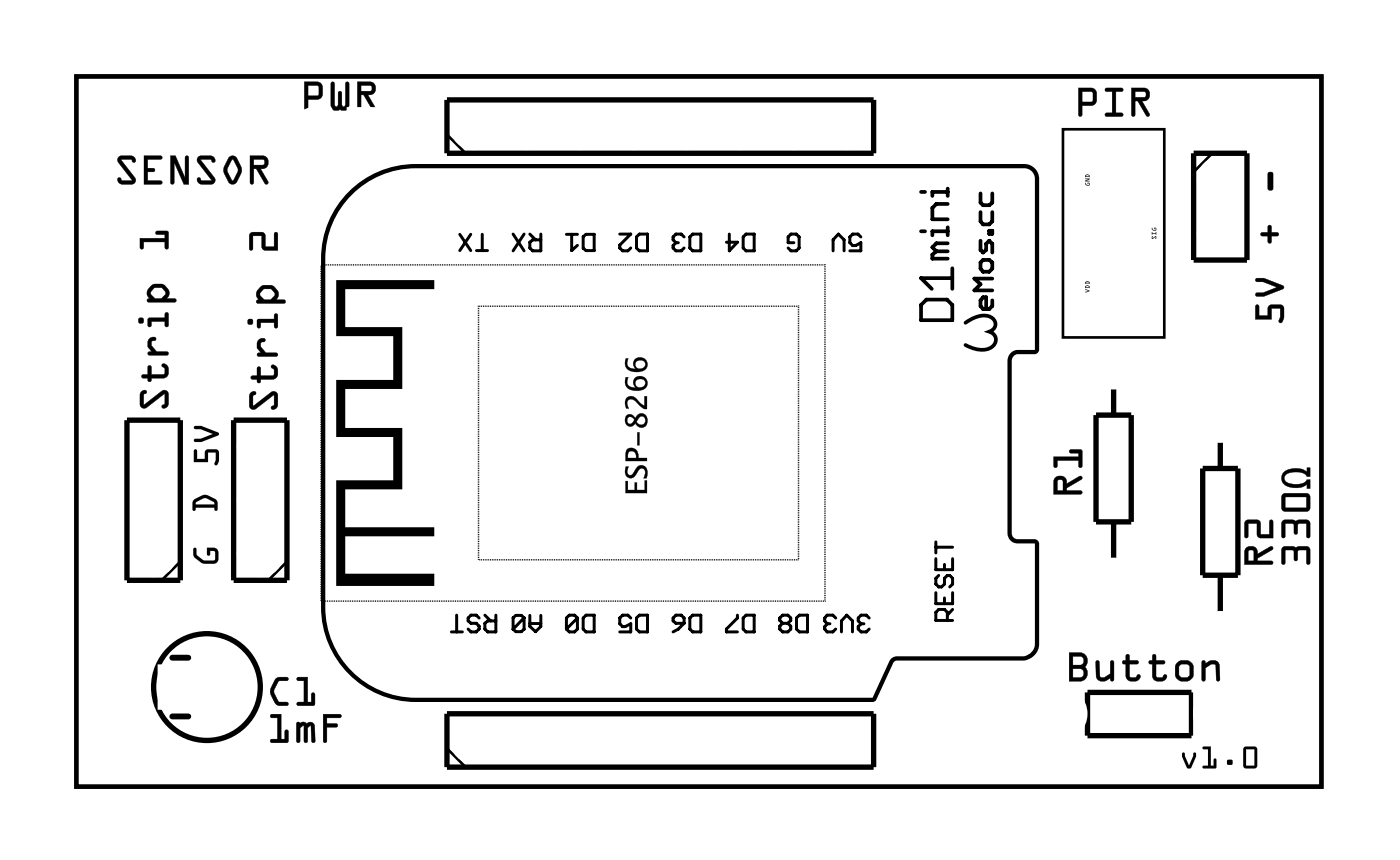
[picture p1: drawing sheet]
<svg xmlns="http://www.w3.org/2000/svg" width="67mm" height="41mm" viewBox="0 0 67 41" stroke-linecap="round" stroke-linejoin="round" font-family="sans-serif">
<path d="M3.6 3.6h59.3v33.8h-59.3z" fill="none" stroke="#000" stroke-width=".2"/>
<g fill="#000">
<path d="M16 13.3h4.7v.5h-4.3v1.8h2.8v2.9h-2.8v1.9h2.8v2.9h-2.8v1.8h4.3v.4h-4.3v1.8h4.3v.6h-4.7v-5h2.7v-2.1h-2.7v-2.7h2.7v-2.1h-2.7zM9.2 26.1h.2v.3l.4 .3h.4v-.1v-.4h-.2v.2h-.1v-.3h.4l.1 .5-.1 .2a.75 .75 0 0 1-1.1-.7zM61.2 22.4l.5-.1 .5 .2v-.2h.2v.4h-.2a.69 .69 0 0 0-1 .1 .69 .69 0 0 0 1 0h.2v.4h-.2v-.2a.9 .9 0 0 1-1.1 0v-.4z"/>
<path d="M3.6 3.6h59.3v33.8h-59.3zM3.6 3.6v33.8h59.3v-33.8z"/>
<path d="M5.6 7.5l.7-.1 .2 .2a.13 .13 0 0 1-.2 .1 .13 .13 0 0 1-.1-.1h-.4l.6 .8a.21 .21 0 0 1 .1 .3 .21 .21 0 0 1-.2 .1h-.6l-.1-.3a.13 .13 0 0 1 .1 0 .13 .13 0 0 1 .1 .1h.5l-.7-.9zM5.7 7.5l-.1 .2 .7 .9h-.5l-.1-.1-.1 .1 .2 .2 .5-.1 .1-.2-.6-.9h.4l.2 .1v-.1l-.2-.2zM6.8 7.4h.8a.1 .1 0 0 1 .1 .1 .1 .1 0 0 1-.1 .1h-.6v.4h.3a.1 .1 0 0 1 .1 .1 .1 .1 0 0 1-.1 .1h-.3v.4h.6a.1 .1 0 0 1 .1 .1 .1 .1 0 0 1-.1 .1h-.8zM6.9 7.4v1.4h.8v-.2h-.7v-.4h.3l.1-.1-.1-.1h-.3v-.4h.6l.1-.1zM8.1 7.4h.3l.4 1.1v-1a.1 .1 0 0 1 .1-.1 .1 .1 0 0 1 .1 .1v1.3h-.2l-.5-1.1v1a.1 .1 0 0 1-.1 .1 .1 .1 0 0 1-.1-.1zM8.1 7.4v1.3l.1 .1 .1-.1v-1l.5 1.1h.2v-1.3l-.1-.1-.1 .1v1l-.4-1.1zM9.4 7.5l.7-.1 .2 .2a.13 .13 0 0 1-.2 .1 .13 .13 0 0 1-.1-.1h-.4l.6 .8a.21 .21 0 0 1 0 .3 .21 .21 0 0 1-.1 .1h-.6l-.1-.3a.13 .13 0 0 1 .1 0 .13 .13 0 0 1 .1 .1h.5l-.7-.9zM9.4 7.5v.2l.7 .9h-.5l-.1-.1-.1 .1 .2 .2 .5-.1 .1-.2-.6-.9h.4l.2 .1v-.1l-.2-.2zM10.9 7.5l.2-.1 .2 .1 .2 .5-.2 .7a.24 .24 0 0 1-.4 0l-.3-.6zM10.9 7.5l-.2 .6 .2 .5a.24 .24 0 0 0 .4 0l.2-.5-.2-.6a.23 .23 0 0 0-.4 0zM11.1 7.6l-.3 .5 .3 .5 .2-.5zM11 7.6h.1l.2 .5-.2 .5-.3-.5zM11.9 7.4h.6a.32 .32 0 0 1 .3 .4 .32 .32 0 0 1-.4 .2l.4 .6a.11 .11 0 0 1-.1 .2 .1 .1 0 0 1-.1-.1l-.4-.7h-.1v.7a.1 .1 0 0 1-.1 .1 .1 .1 0 0 1-.1-.1zM11.9 7.4l.1 1.4 .1-.1v-.7h.1l.4 .7h.2l-.4-.7a.31 .31 0 0 0 .4-.2 .31 .31 0 0 0-.3-.4zM12.1 7.6v.3l.5-.1-.1-.2zM12.1 7.6h.4l.1 .2-.5 .1z"/>
<path d="M5.7 7.5l.5-.1 .2 .2v.1l-.1-.1h-.5l.7 .9-.2 .3h-.5l-.2-.2 .1-.2 .1 .2h.5l-.7-.9zM6.9 7.4l.8 .1-.1 .1h-.6v.4h.3l.1 .1-.1 .1h-.3v.4h.7v.2h-.8zM8.1 7.4h.3l.4 1.1v-1l.1-.1 .1 .1v1.3h-.2l-.5-1.1v1l-.1 .1-.1-.1zM9.4 7.5l.6-.1 .2 .2v.1l-.2-.1h-.4l.6 .9-.1 .3h-.5l-.2-.2 .1-.2 .1 .2h.5l-.7-.9zM10.9 7.5l.2-.1 .1 .1 .3 .5-.2 .6a.23 .23 0 0 1-.4 0l-.3-.5zM11.1 7.6l-.3 .5 .3 .5 .2-.5zM11.9 7.4h.6a.31 .31 0 0 1 .3 .4 .31 .31 0 0 1-.4 .2l.4 .7-.2 .1-.4-.8h-.1v.7l-.1 .1zM12.1 7.6v.3l.5-.1-.1-.2z"/>
<path d="M6.7 18.6h.2h.1l-.2 .2 .1 .5 .8-.7h.2l.1 .2v.5l-.1 .1h-.2l.2-.2-.1-.5-.8 .7h-.2l-.1-.2zM7.1 17.4h.1v.4h.6l.1-.2-.2-.2 .1-.1a.35 .35 0 0 1 .3 .3 .35 .35 0 0 1-.3 .4h-.6l-.1 .2-.1-.2h-.2v-.2h.2zM7.1 16.1l.2-.1a.1 .1 0 0 1 .1 .1 .1 .1 0 0 1-.1 .1l-.1 .2 .3 .3h.5v.2h-.9v-.1l.1-.1-.2-.2zM7.1 15.1h.8v-.2h.1v.6h-.1v-.2h-.7v.2l-.1 .1zM6.6 15.3a.15 .15 0 0 1 .3 0 .15 .15 0 0 1-.3 0zM7.2 13.6l.1-.1a.54 .54 0 0 1 .8 .4l-.2 .3h.4v.2h-1.2a.09 .09 0 0 1-.1-.1 .09 .09 0 0 1 .1-.1l-.1-.3zM7.3 13.7l-.1 .3 .2 .2h.3l.2-.2-.2-.3zM6.7 11.3h1.2v-.1h-.4l-.1-.2h.6v.8h-.1v-.3h-1.1v.3l-.1 .1z"/>
<path d="M6.7 18.6h.2a.13 .13 0 0 1 .1 .1 .13 .13 0 0 1-.1 .1v.5l.8-.7a.21 .21 0 0 1 .2 0 .21 .21 0 0 1 .1 .2v.5l-.2 .1a.13 .13 0 0 1-.1-.1 .13 .13 0 0 1 .1-.1v-.5l-.8 .7a.21 .21 0 0 1-.3-.2zM6.7 18.6v.6a.2 .2 0 0 0 .3 .2l.8-.7 .1 .5-.2 .2h.3v-.7l-.2-.1-.9 .7-.1-.5 .2-.2zM7.1 17.4h.1v.4h.6v-.2l-.1-.2v-.1a.21 .21 0 0 1 .3 0 .21 .21 0 0 1 0 .3v.2l-.1 .2h-.7l-.1 .2-.1-.2h-.2a.1 .1 0 0 1-.1-.1 .1 .1 0 0 1 .1-.1h.2zM7.1 17.4l-.1 .4h-.2v.2h.2l.1 .2 .1-.2h.6a.37 .37 0 0 0 .2-.3 .37 .37 0 0 0-.2-.4l-.1 .1 .2 .2v.2h-.1h-.6v-.4zM7.1 16.1l.2-.1a.11 .11 0 0 1 .1 .2 .11 .11 0 0 1-.1 0l-.1 .2 .3 .3h.4a.1 .1 0 0 1 .1 .1 .1 .1 0 0 1-.1 .1h-.8a.1 .1 0 0 1-.1-.1 .1 .1 0 0 1 .1-.1h.1l-.2-.2zM7.1 16.1l-.1 .4 .2 .2-.1 .1v.1h.9v-.2h-.5l-.3-.3v-.1l.2-.2zM7.1 15.1h.8l-.1-.1a.1 .1 0 0 1 .1-.1 .1 .1 0 0 1 .1 .1v.5a.1 .1 0 0 1-.1 .1 .1 .1 0 0 1-.1-.1l.1-.2h-.7v.2a.1 .1 0 0 1-.1 .1 .1 .1 0 0 1-.1-.1zM7.1 15.2v.3h.1v-.2h.7v.2h.1v-.6h-.1v.2zM6.6 15.3a.15 .15 0 0 1 .3 0 .15 .15 0 0 1-.3 0zM6.6 15.3a.13 .13 0 0 0 .2 0 .13 .13 0 0 0-.2 0zM7.2 13.6l.2-.1a.5 .5 0 0 1 .6 .3l.1 .2-.2 .2h.4a.1 .1 0 0 1 .1 .1 .1 .1 0 0 1-.1 .1h-1.2a.1 .1 0 0 1-.1-.1 .1 .1 0 0 1 .1-.1l-.1-.3zM7.1 13.7l-.1 .2 .2 .3-.2 .1 .1 .1 1.3-.1-.1-.1h-.4l.1-.1v-.3l-.2-.3h-.5zM7.3 13.7l-.1 .3 .2 .2h.3l.2-.2-.2-.3zM7.3 13.7h.4l.2 .3-.2 .2h-.3l-.2-.2zM6.7 11.3h1.2v-.1h-.4a.1 .1 0 0 1-.1-.1 .1 .1 0 0 1 .1-.1h.5v.8a.1 .1 0 0 1-.1 .1 .1 .1 0 0 1-.1-.1l.1-.3h-1.1l.1 .3a.1 .1 0 0 1-.1 .1 .1 .1 0 0 1-.1-.1zM6.7 11.3v.5h.1v-.3h1.1v.3h.1v-.8h-.6l.1 .2h.4v.1z"/>
<path d="M11.9 18.7l.2-.1 .1 .1-.2 .2 .1 .4 .8-.6 .2-.1 .1 .2v.5l-.1 .2-.2-.1 .2-.1-.1-.5-.8 .6-.2 .1-.1-.2zM12.3 17.5h.1v.4h.6l.1-.3-.2-.1 .1-.1a.35 .35 0 0 1 .3 .3 .35 .35 0 0 1-.3 .4h-.6l-.1 .1-.1-.1-.2-.1v-.1h.2zM12.3 16.2l.2-.1a.1 .1 0 0 1 .1 .1 .1 .1 0 0 1-.1 .1l-.1 .2 .3 .3h.5v.1h-.9v-.1h.1l-.2-.2zM12.3 15.2h.8v-.2l.1-.1v.7h-.1v-.2h-.7v.2h-.1zM11.8 15.3a.15 .15 0 0 1 .3 0 .15 .15 0 0 1-.3 0zM12.4 13.7l.1-.1a.54 .54 0 0 1 .8 .4l-.2 .3h.4v.1h-1.2a.09 .09 0 0 1-.1-.1 .09 .09 0 0 1 .1 0l-.1-.3zM12.5 13.8l-.1 .2 .2 .3h.3l.2-.2-.2-.3zM11.9 11.1h.6l.1 .1v.5h.5v-.6h.1v.8h-.7v-.7h-.5v.6l-.1 .1z"/>
<path d="M11.9 18.7l.2-.1a.13 .13 0 0 1 .1 .2 .13 .13 0 0 1-.1 .1v.4l.8-.6a.21 .21 0 0 1 .2-.1 .21 .21 0 0 1 .1 .2v.5l-.2 .2a.13 .13 0 0 1-.1-.1 .13 .13 0 0 1 .1-.1v-.5l-.8 .7a.21 .21 0 0 1-.3-.2zM11.9 18.7v.6a.2 .2 0 0 0 .3 .1l.8-.6 .1 .5-.2 .1h.3v-.7l-.2-.1-.9 .7-.1-.4 .2-.2zM12.3 17.5h.1v.4h.6v-.3l-.1-.1v-.1a.21 .21 0 0 1 .3 0 .21 .21 0 0 1 0 .2v.3l-.1 .1-.7 .1-.1 .1-.1-.1h-.2a.1 .1 0 0 1-.1-.1 .1 .1 0 0 1 .1-.1h.2zM12.3 17.5l-.1 .4h-.2v.1h.2l.1 .2 .1-.2h.6a.37 .37 0 0 0 .2-.3 .37 .37 0 0 0-.2-.3h-.1l.2 .2v.2l-.1 .1h-.6v-.4zM12.3 16.2l.2-.1a.11 .11 0 0 1 .1 .1 .11 .11 0 0 1-.1 .1l-.1 .2 .3 .3h.4a.1 .1 0 0 1 .1 .1 .1 .1 0 0 1-.1 .1h-.8a.1 .1 0 0 1-.1-.1 .1 .1 0 0 1 .1-.1h.1l-.2-.2zM12.3 16.2v.4l.2 .2h-.2v.1h.9v-.1h-.5l-.3-.3v-.2l.2-.1zM12.3 15.2h.8l-.1-.2a.1 .1 0 0 1 .1-.1 .1 .1 0 0 1 .1 .1v.5a.1 .1 0 0 1-.1 .1 .1 .1 0 0 1-.1-.1l.1-.1h-.7v.1a.1 .1 0 0 1-.1 .1 .1 .1 0 0 1-.1-.1zM12.3 15.2v.4h.1v-.3h.7v.3h.1v-.7l-.1 .1v.2zM11.8 15.3a.15 .15 0 0 1 .3 0 .15 .15 0 0 1-.3 0zM11.8 15.3a.15 .15 0 0 0 .3 0 .15 .15 0 0 0-.3 0zM12.4 13.7l.2-.1a.5 .5 0 0 1 .6 .2l.1 .3-.2 .2h.4a.1 .1 0 0 1 .1 .1 .1 .1 0 0 1-.1 0h-1.2a.1 .1 0 0 1-.1-.1 .1 .1 0 0 1 .1 0l-.1-.3zM12.3 13.7l-.1 .3 .2 .3h-.2l.1 .1h1.3l-.1-.1h-.4l.1-.2v-.2l-.2-.3h-.5zM12.5 13.8l-.1 .2 .2 .3 .3-.1 .2-.1-.2-.3zM12.5 13.8l.4-.1 .2 .4-.2 .2h-.3l-.2-.3zM11.9 11.1h.7v.6h.5l-.1-.6a.1 .1 0 0 1 .1-.1 .1 .1 0 0 1 .1 .1v.8h-.7v-.7h-.5l.1 .6a.1 .1 0 0 1-.1 .1 .1 .1 0 0 1-.1-.1zM11.9 11.1v.8l.1-.1v-.6h.5v.7h.7v-.8h-.1v.6h-.5v-.5l-.1-.1z"/>
<path d="M14.5 3.9h.7l.2 .3-.1 .5h-.6v.5a.1 .1 0 0 1-.1 .1 .1 .1 0 0 1-.1-.1zM14.5 3.9v1.3h.1h.1v-.5h.6l.1-.5-.2-.3zM14.7 4.1v.5l.5-.1v-.4zM14.7 4.1h.5v.4l-.5 .1zM15.8 3.9l.1 .1 .1 1.1 .1-.1v-.6a.1 .1 0 0 1 .1-.1 .1 .1 0 0 1 .1 .1v.6l.1 .1v-1.1a.1 .1 0 0 1 .1-.1 .1 .1 0 0 1 .1 .1v1l-.1 .3-.3-.1-.3 .1-.2-.3zM15.8 3.9v1.1l.1 .2h.3h.3l.1-.2v-1l-.1-.1v.1v1l-.2 .1v-.1v-.6h-.1l-.1 .6-.1 .1-.1-1.1zM17 3.9h.6a.32 .32 0 0 1 .3 .4 .32 .32 0 0 1-.4 .2l.4 .6a.11 .11 0 0 1-.1 .2 .1 .1 0 0 1-.1-.1l-.4-.7h-.1v.7a.1 .1 0 0 1-.1 .1 .1 .1 0 0 1-.1-.1zM17 3.9l.1 1.3h.1v-.7h.1l.4 .7h.2l-.4-.7a.31 .31 0 0 0 .4-.2 .31 .31 0 0 0-.3-.4zM17.2 4.1v.2h.5v-.2zM17.2 4.1h.5v.2h-.5z"/>
<path d="M14.5 3.9h.7l.2 .3-.1 .5h-.6v.5l-.1 .1-.1-.1zM14.7 4.1v.5l.5-.1v-.4zM15.8 3.9l.1 .1 .1 1.1 .1-.1v-.6l.1-.1 .1 .1v.6v.1l.2-.1v-1v-.1h.1v1.1l-.1 .2h-.6l-.1-.2zM17 3.9h.6a.31 .31 0 0 1 .3 .4 .31 .31 0 0 1-.4 .2l.4 .7h-.1l-.5-.7h-.1v.7h-.1zM17.2 4.1v.2h.5v-.2z"/>
<path d="M16.5 9.5a4.3 4.3 0 0 1 3.3-1.5h29l.2 .1 .2 .2 .1 .2v8.1l-1.1 .1-.2 .2v.3v8.2l.2 .4 1.1 .1v4.8l-.1 .2-.2 .2-.2 .1-6.2 .1-.2 .2-.8 1.7h-21.8a4.3 4.3 0 0 1-4.3-4.3v-16.6a4.3 4.3 0 0 1 1-2.8zM16.3 9.4a4.5 4.5 0 0 0-1 2.9v16.6a4.5 4.5 0 0 0 4.5 4.5h21.8l.1-.1 .9-1.8 6.2-.1a.83 .83 0 0 0 .7-.7v-4.8l-.2-.2-1-.1-.1-.2v-8.2l.1-.3h1l.2-.3v-8.1a.71 .71 0 0 0-.7-.7h-29a4.5 4.5 0 0 0-3.5 1.6z"/>
<path d="M51.4 4.2h.7l.1 .2v.6h-.7v.5a.1 .1 0 0 1-.1 .1 .1 .1 0 0 1 0-.1zM51.4 4.2v1.3h.1v-.5l.6-.1 .1-.5-.1-.2zM51.5 4.4v.5l.5-.1v-.4zM51.5 4.4h.5v.4l-.5 .1zM52.6 4.2h.8a.1 .1 0 0 1 .1 .1 .1 .1 0 0 1-.1 .1h-.3v1h.3a.1 .1 0 0 1 .1 .1 .1 .1 0 0 1-.1 .1h-.7a.1 .1 0 0 1-.1-.1 .1 .1 0 0 1 .1-.1h.3v-1h-.3zM52.7 4.2v.1l.3 .1v1h-.3l-.1 .1h.8v-.1h-.3v-1l.3-.1 .1-.1zM53.9 4.2h.6a.32 .32 0 0 1 .3 .3 .32 .32 0 0 1-.4 .3l.3 .6a.1 .1 0 0 1 0 .1 .1 .1 0 0 1-.1 0l-.4-.7h-.1v.7a.1 .1 0 0 1-.1 .1 .1 .1 0 0 1-.1-.1zM53.9 4.2v1.3h.2v-.7h.1l.4 .7h.1l-.3-.7a.31 .31 0 0 0 .4-.2 .31 .31 0 0 0-.3-.4zM54.1 4.4v.2h.5l-.1-.2zM54.1 4.4h.4l.1 .2h-.5z"/>
<path d="M51.4 4.2h.7l.1 .2v.5l-.7 .1v.5h-.1zM51.5 4.4v.5l.5-.1v-.4zM52.6 4.2h.9l-.1 .2h-.3v1h.3v.1h-.8l.1-.1h.3v-1h-.3zM53.9 4.2h.6a.31 .31 0 0 1 .3 .3 .31 .31 0 0 1-.4 .3l.3 .7h-.1l-.4-.7h-.1v.7h-.2zM54.1 4.4v.2h.5l-.1-.2z"/>
<path d="M51.7 13.8l.2 .1h-.2l.1-.1zM51.7 13.6h.1l.1 .1h-.2zM51.7 13.6l.2 .1zM51.7 13.4h.1l.1 .1h-.2zM51.7 13.4l.2 .1z"/>
<path d="M51.7 13.8l.2 .1h-.2l.1-.1zM51.7 13.8h.1l-.1 .1h.2zM51.7 13.6h.1l.1 .1h-.2zM51.7 13.6v.1h.2l-.1-.1zM51.7 13.6l.2 .1zM51.7 13.6l.2 .1zM51.7 13.4h.1l.1 .1h-.2zM51.7 13.4v.1h.2l-.1-.1zM51.7 13.4l.2 .1zM51.7 13.4l.2 .1z"/>
<path d="M51.7 8.7l.2 .1-.1-.1h.1v.1h-.1zM51.7 8.5h.2l-.2 .1h.2h-.2l.1-.1zM51.7 8.3h.1l.1 .1h-.2zM51.7 8.4h.2z"/>
<path d="M51.7 8.7l.2 .1-.1-.1h.1v.1h-.1zM51.7 8.7l.1 .1h.1v-.1h-.1l.1 .1zM51.7 8.5h.2l-.2 .1h.2h-.2l.1-.1zM51.7 8.5h.1l-.1 .1h.2h-.2l.2-.1zM51.7 8.3h.1l.1 .1h-.2zM51.7 8.3v.1h.2l-.1-.1zM51.7 8.4h.2zM51.7 8.4h.2z"/>
<path d="M54.9 11.2v.1l.1-.1 .1 .1h-.1l-.1 .1zM54.9 11h.2v.2h-.2zM54.9 10.8l.1 .1v-.1l.1 .1-.2 .1z"/>
<path d="M54.9 11.2v.1l.1-.1 .1 .1h-.1l-.1 .1zM54.9 11.2v.2l.1-.1h.1l-.1-.1-.1 .1zM54.9 11h.2v.2h-.2zM54.9 11v.2h.2v-.2zM54.9 10.8l.1 .1v-.1l.1 .1-.2 .1zM54.9 10.8v.2l.2-.1-.1-.1v.1z"/>
<path d="M59.8 14.5l.2 .1v.4h.4v-.4l.6-.1 .1 .2v.4a.15 .15 0 0 1 0 .2 .15 .15 0 0 1-.2-.1l.1-.5h-.4v.5h-.8zM59.8 13.3l.4-.1 .9 .4v.1l-.9 .4h-.4v-.2h.4l.6-.2-.6-.3h-.4zM60.4 10.7l.1 .1 .1 .3h.2h.1l-.1 .1h-.2l-.1 .3v.1l-.1-.1v-.3h-.3l-.1-.1h.1h.3zM60.4 8.2h.2v.1v.7l-.1 .1-.1-.1z"/>
<path d="M59.8 14.5h.2v.5h.4v-.5h.6l.2 .2-.1 .6a.11 .11 0 0 1-.2 .1 .1 .1 0 0 1 0-.2l.1-.5h-.4v.5h-.8zM59.8 14.5v.7h.8l-.1-.5h.5l-.1 .6 .1 .1 .1-.1v-.6l-.1-.2-.6 .1v.4h-.4l-.1-.4zM59.8 13.3l.4-.1 1 .5-1 .4h-.3a.1 .1 0 0 1-.1-.1 .1 .1 0 0 1 .1-.1h.3l.6-.2-.6-.3h-.4zM59.8 13.3v.1h.4l.6 .3-.6 .2h-.4v.2h.4l.9-.4v-.1l-.9-.4zM60.4 10.7l.2 .1v.3l.2-.1a.1 .1 0 0 1 .1 .1 .1 .1 0 0 1-.1 .1h-.2v.3l-.1 .1-.1-.1v-.3h-.3a.1 .1 0 0 1-.1-.1 .1 .1 0 0 1 .1-.1l.3 .1zM60.4 10.7v.4h-.3h-.1l.1 .1h.3v.3l.1 .1v-.1v-.3h.3l.1-.1h-.1h-.3v-.3zM60.4 8.2h.2v.1v.7l-.1 .1-.1-.1zM60.4 8.2v.8h.1h.1v-.7z"/>
<path d="M9.2 26.1h.1l.1 .3 .3 .2 .5 .1v-.1v-.3l-.2-.1v.2h-.1v-.3h.4l.1 .1v.5l-.2 .1h-.5l-.5-.3zM9.2 26.1v.3l.1 .2a.8 .8 0 0 0 1.1 .1v-.5l-.1-.1h-.4v.3h.1v-.2l.2 .1v.3v.1l-.5-.1-.3-.2v-.3z"/>
<path d="M9.2 23.8a.71 .71 0 0 1 1.1 0l.1 .4-.1 .1-.1-.1h-.9l-.1 .1v-.4zM9.3 23.9v.1h.9v-.1l-.4-.2z"/>
<path d="M9.2 23.8l.5-.2h.2l.4 .2 .1 .5h-.2v-.1h-.9l-.1 .1v-.4zM9.2 23.8v.1v.4l.1-.1h.9v.1h.2l-.1-.5-.4-.2h-.2zM9.3 23.9v.1h.9v-.1l-.4-.2zM9.3 23.9l.5-.2 .4 .2v.1h-.9z"/>
<path d="M9.3 21.4h.1v.4h.4v-.4h.5l.1 .1v.4a.13 .13 0 0 1 0 .2 .13 .13 0 0 1-.2-.1l.1-.5h-.4v.5h-.7zM9.3 20.3h.3l.8 .3v.1l-.8 .3h-.3v-.1h.3l.5-.3-.5-.2h-.3z"/>
<path d="M9.3 21.4h.1v.4h.4v-.4h.5l.1 .1v.6h-.1h-.1l.1-.6h-.4v.5h-.7zM9.3 21.4l-.1 .6h.7v-.5h.4l-.1 .5a.13 .13 0 0 0 .2 .1 .13 .13 0 0 0 0-.2v-.4l-.1-.1h-.5v.4h-.4v-.4zM9.3 20.3h.3l.8 .3v.1l-.8 .3h-.3v-.1h.3l.5-.3-.5-.2h-.3zM9.3 20.3v.1h.3l.5 .2-.5 .3h-.3v.1h.3l.8-.3v-.1l-.8-.3z"/>
<path d="M13.1 32.3l.5-.1a.1 .1 0 0 1 .1 .1 .1 .1 0 0 1-.1 .1h-.3l-.2 .5 .2 .5h.3a.1 .1 0 0 1 .1 .1 .1 .1 0 0 1-.1 .1l-.4-.1-.3-.4v-.3zM13.1 32.3l-.2 .4a.83 .83 0 0 0 .4 .9h.3l.1-.1v-.1h-.4l-.2-.4v-.2l.2-.4h.4v-.1v-.1h-.4zM14.1 32.2h.6v1.2h.1v-.4a.1 .1 0 0 1 .1 0 .1 .1 0 0 1 .1 0v.6h-.8a.1 .1 0 0 1-.1-.1 .1 .1 0 0 1 .1-.1h.3v-1h-.3zM14.2 32.3v.1h.3v1h-.3l-.1 .1 .8 .1v-.6h-.1v.4h-.2l.1-1.2z"/>
<path d="M12.9 34h.5v1.2h.2v-.4a.1 .1 0 0 1 0-.1 .1 .1 0 0 1 .1 .1v.5l-.7 .1a.1 .1 0 0 1-.1-.1 .1 .1 0 0 1 .1-.1h.2v-1h-.3zM12.9 34v.1l.3 .1v1h-.3v.1h.8v-.6l-.1 .1v.4h-.2v-1.2zM14.1 34.4l.3-.1 .2 .1a.21 .21 0 0 1 .2 0 .21 .21 0 0 1 .2 .2v.7a.1 .1 0 0 1-.1 .1 .1 .1 0 0 1-.1-.1v-.8l-.1 .1v.7a.1 .1 0 0 1-.1 .1 .1 .1 0 0 1-.1-.1l-.1-.8-.1 .1v.7a.1 .1 0 0 1-.1 .1 .1 .1 0 0 1-.1-.1zM14.1 34.4l.1 .9h.1v-.7l.1-.1 .1 .8h.1v-.7l.2-.1v.8h.2v-.7a.21 .21 0 0 0-.2-.2 .21 .21 0 0 0-.2 .1l-.2-.1zM15.4 34h.8a.1 .1 0 0 1 .1 .1 .1 .1 0 0 1-.1 .1h-.6v.2h.4a.1 .1 0 0 1 .1 .1 .1 .1 0 0 1-.1 .1h-.4v.7a.1 .1 0 0 1-.1 .1 .1 .1 0 0 1-.1-.1zM15.4 34v1.3h.1h.1v-.7h.4l.1-.1-.1-.1h-.4v-.2h.6l.1-.1-.1-.1z"/>
<path d="M13.1 32.3l.2-.1 .4 .1v.1h-.4l-.3 .5 .3 .5h.4v.1l-.1 .1a.6 .6 0 0 1-.7-.6v-.3zM14.2 32.2h.5v1.2h.1v-.4h.1v.6l-.8-.1 .1-.1h.3v-1h-.3z"/>
<path d="M12.9 34h.5v1.2h.2v-.4l.1-.1v.6h-.8v-.1h.3v-1h-.3zM14.1 34.4h.8l.1 .9h-.2v-.8l-.1 .1-.1 .7h-.1l-.1-.8-.1 .1v.7h-.2zM15.4 34h.8l.1 .1-.1 .1h-.6v.2h.4l.1 .1-.1 .1h-.4v.7h-.1h-.1z"/>
<path d="M29.8 22.9h.1v.4h.3v-.3h.1v.3h.4v-.4h.1v.6h-1zM29.8 22.2h.1v.4h.2a.46 .46 0 0 1 .7-.4v.4v.2h-.2l.1-.3a.2 .2 0 0 0-.2-.2 .2 .2 0 0 0-.2 .2 .32 .32 0 0 1-.4 .2 .32 .32 0 0 1-.1-.5zM29.9 21.4a.35 .35 0 0 1 .4 0 .35 .35 0 0 1 .1 .4h.4v.1h-1zM29.9 21.5v.3h.4l-.1-.3h-.1zM30.4 20.6h.1v.6h-.1zM29.8 19.8l.2-.1 .3 .2 .1-.2a.32 .32 0 0 1 .4 .3 .32 .32 0 0 1-.4 .3l-.1-.2a.28 .28 0 0 1-.5 .1 .28 .28 0 0 1 0-.4zM29.9 19.9a.16 .16 0 0 0 0 .2 .16 .16 0 0 0 .3 0v-.1l-.1-.1zM30.5 19.8l-.1 .1a.19 .19 0 0 0 0 .3 .19 .19 0 0 0 .3 0 .19 .19 0 0 0 0-.3l-.1-.1zM29.8 18.9h.3l.6 .4v-.4h.1v.6h-.1l-.6-.5-.2 .1 .1 .3a.29 .29 0 0 1-.2-.5zM29.8 17.9h.1a.31 .31 0 0 0 .2 .5h.2a.34 .34 0 0 1 .1-.5 .34 .34 0 0 1 .5 .3 .34 .34 0 0 1-.4 .4 .51 .51 0 0 1-.5-.1 .51 .51 0 0 1-.2-.6zM30.3 18.3a.22 .22 0 0 0 .4 0 .22 .22 0 0 0-.4 0zM29.8 17.1h.1a.31 .31 0 0 0 .2 .4l.2 .1a.34 .34 0 0 1 .1-.6 .34 .34 0 0 1 .5 .3 .34 .34 0 0 1-.4 .4 .51 .51 0 0 1-.5-.1 .51 .51 0 0 1-.2-.5zM30.3 17.4a.22 .22 0 0 0 .4 0 .22 .22 0 0 0-.4 0z"/>
<path d="M29.8 22.9h.1v.4h.3v-.3h.1v.3h.4v-.4h.1v.6h-1zM29.8 22.9v.6h1v-.6h-.1v.4h-.4v-.3h-.1v.3h-.3v-.4zM29.8 22.2h.1v.2l.1 .2 .2-.2a.33 .33 0 0 1 .4-.3 .33 .33 0 0 1 .2 .5v.2h-.2l.1-.3a.17 .17 0 0 0-.1-.2 .17 .17 0 0 0-.2 .2h-.1a.3 .3 0 0 1-.4 .2 .3 .3 0 0 1-.1-.4zM29.8 22.2a.32 .32 0 0 0 .1 .5 .32 .32 0 0 0 .5-.3 .18 .18 0 0 1 .2-.1 .18 .18 0 0 1 .1 .2l-.1 .3h.2a.34 .34 0 0 0 0-.5 .34 .34 0 0 0-.5 0l-.1 .1a.2 .2 0 0 1-.1 .2 .2 .2 0 0 1-.2-.1v-.3zM29.8 21.4a.36 .36 0 0 1 .5 0 .36 .36 0 0 1 .1 .4h.4v.1h-1zM29.9 21.4l-.1 .5h1v-.1h-.4a.35 .35 0 0 0-.1-.4 .35 .35 0 0 0-.4 0zM29.9 21.5v.3h.4l-.1-.3zM29.9 21.5a.24 .24 0 0 1 .3 0 .24 .24 0 0 1 .1 .3h-.4zM30.3 20.6h.2v.6h-.2zM30.4 20.6v.6h.1v-.6zM29.8 19.8l.2-.1 .3 .2 .1-.2a.32 .32 0 0 1 .4 .3 .32 .32 0 0 1-.4 .3l-.1-.2a.29 .29 0 0 1-.5 .1 .29 .29 0 0 1 0-.4zM29.8 19.8a.28 .28 0 0 0 0 .4 .28 .28 0 0 0 .5-.1l.1 .2a.31 .31 0 0 0 .4-.3 .31 .31 0 0 0-.4-.3l-.1 .2-.3-.2zM29.9 19.9a.15 .15 0 0 0 0 .2 .15 .15 0 0 0 .2 0l.1-.1-.1-.1zM29.8 20a.2 .2 0 0 1 .4 0 .2 .2 0 0 1-.4 0zM30.3 20a.2 .2 0 0 0 .4 0 .2 .2 0 0 0-.4 0zM30.5 19.8a.21 .21 0 0 1 .2 .2 .21 .21 0 0 1-.2 .2 .21 .21 0 0 1-.2-.1zM29.8 18.9h.3l.6 .4v-.5h.1v.7h-.1l-.6-.5-.2 .1 .1 .3h-.2v-.2zM29.8 18.9v.3v.2h.2l-.1-.3 .2-.1 .6 .5h.1v-.6h-.1v.4l-.6-.4zM29.8 17.9l.1 .1a.3 .3 0 0 0 .2 .4h.2a.33 .33 0 0 1-.1-.4 .33 .33 0 0 1 .5 0 .34 .34 0 0 1 .1 .3 .34 .34 0 0 1-.3 .3 .52 .52 0 0 1-.6-.1 .52 .52 0 0 1-.1-.6zM29.8 17.9v.2a.54 .54 0 0 0 .4 .5 .54 .54 0 0 0 .6-.4 .32 .32 0 0 0-.4-.3 .32 .32 0 0 0-.1 .6l-.3-.1a.31 .31 0 0 1-.1-.5zM30.3 18.3a.21 .21 0 0 0 .4 0 .21 .21 0 0 0-.4 0zM30.3 18.3a.23 .23 0 0 1 .4 0 .23 .23 0 0 1-.4 0zM29.8 17.1h.1a.3 .3 0 0 0 .2 .4l.2 .1a.33 .33 0 0 1-.1-.5 .33 .33 0 0 1 .5 0 .34 .34 0 0 1 .1 .4 .34 .34 0 0 1-.3 .2 .52 .52 0 0 1-.6-.1 .52 .52 0 0 1-.1-.5zM29.8 17.1v.1a.54 .54 0 0 0 .4 .5 .54 .54 0 0 0 .6-.4 .32 .32 0 0 0-.4-.3 .32 .32 0 0 0-.1 .6l-.3-.1a.31 .31 0 0 1-.1-.4zM30.3 17.4a.21 .21 0 0 0 .4 0 .21 .21 0 0 0-.4 0zM30.3 17.4a.23 .23 0 0 1 .4 0 .23 .23 0 0 1-.4 0z"/>
<path d="M50.9 31h.5a.4 .4 0 0 1 .4 .3 .4 .4 0 0 1-.1 .4l.1 .4a.37 .37 0 0 1-.4 .3h-.5zM50.9 31.1v1.3h.5a.39 .39 0 0 0 .4-.3 .39 .39 0 0 0-.1-.4 .39 .39 0 0 0 .1-.4 .39 .39 0 0 0-.4-.2zM51.1 31.8v.4h.3a.2 .2 0 0 0 .2-.2 .2 .2 0 0 0-.2-.2zM51.1 31.8h.3a.22 .22 0 0 1 .2 .2 .22 .22 0 0 1-.2 .2h-.3zM51.1 31.2v.4h.3a.2 .2 0 0 0 .2-.2 .2 .2 0 0 0-.2-.2zM51.1 31.2h.3a.22 .22 0 0 1 .2 .2 .22 .22 0 0 1-.2 .3h-.3zM52.2 31.4l.2 .1v.7h.1l.4-.1v-.6a.1 .1 0 0 1 .1-.1 .1 .1 0 0 1 .1 .1v.8a.11 .11 0 0 1-.2 .1 .1 .1 0 0 1 0-.1 .39 .39 0 0 1-.7-.1zM52.2 31.5v.7a.32 .32 0 0 0 .5 .2l.2-.1v.1h.1v-.9h-.1v.6l-.4 .1h-.1l-.1-.7zM53.6 31.1l.2 .1v.2h.3a.1 .1 0 0 1 .1 .1 .1 .1 0 0 1-.1 .1h-.3v.6h.3l.1-.1h.1a.21 .21 0 0 1 0 .3 .21 .21 0 0 1-.2 0h-.3l-.2-.1v-.7l-.2-.1 .2-.1zM53.6 31.2v.2l-.1 .1 .1 .1v.6a.37 .37 0 0 0 .4 .2 .37 .37 0 0 0 .3-.2l-.1-.1-.1 .1h-.3v-.6h.4v-.1l-.1-.1h-.3v-.2zM54.9 31.1l.2 .1v.2h.3a.1 .1 0 0 1 .1 .1 .1 .1 0 0 1-.1 .1h-.3v.6h.2l.2-.1h.1a.21 .21 0 0 1-.1 .3 .21 .21 0 0 1-.2 0h-.3l-.1-.1v-.7l-.2-.1 .2-.1zM54.9 31.2v.2l-.2 .1 .2 .1v.6a.37 .37 0 0 0 .3 .2 .37 .37 0 0 0 .4-.2l-.1-.1-.2 .1h-.2l-.1-.6h.4l.1-.1-.1-.1h-.4v-.2zM55.9 31.9a.51 .51 0 0 1 1 0 .51 .51 0 0 1-1 0zM55.9 31.9a.5 .5 0 0 0 1 0 .5 .5 0 0 0-1 0zM56.2 31.7v.5h.1h.3v-.5l-.3-.1zM56.2 31.7l.3-.1 .2 .1v.4l-.1 .1h-.3h-.1zM57.3 31.4h.1v.2a.39 .39 0 0 1 .7 .1v.6a.09 .09 0 0 1-.1 .1 .09 .09 0 0 1-.1-.1v-.6l-.2-.1-.3 .2v.5a.1 .1 0 0 1-.1 .1 .1 .1 0 0 1-.1-.1zM57.3 31.5v.9l.1-.1v-.5l.3-.2h.2v.8h.2v-.7a.32 .32 0 0 0-.5-.2l-.2 .1v-.1z"/>
<path d="M50.9 31.1h.5a.39 .39 0 0 1 .4 .2 .39 .39 0 0 1-.1 .4l.1 .4a.36 .36 0 0 1-.4 .3h-.5zM51.1 31.8v.4h.3a.21 .21 0 0 0 .2-.2 .21 .21 0 0 0-.2-.2zM51.1 31.2v.4h.3a.21 .21 0 0 0 .2-.2 .21 .21 0 0 0-.2-.2zM52.2 31.5h.2v.7h.1l.4-.1v-.6h.1v.9h-.1v-.1a.38 .38 0 0 1-.4 .1 .38 .38 0 0 1-.3-.2zM53.6 31.2h.2v.2h.4v.1v.1h-.4v.6h.3l.1-.1h.1a.35 .35 0 0 1-.3 .4 .35 .35 0 0 1-.4-.3v-.6l-.2-.1 .2-.1zM54.9 31.2h.1l.1 .2h.3l.1 .1-.1 .1h-.3v.6h.2l.2-.1h.1a.35 .35 0 0 1-.4 .4 .35 .35 0 0 1-.3-.3v-.6l-.2-.1 .2-.1zM55.9 31.9a.5 .5 0 0 1 1 0 .5 .5 0 0 1-1 0zM56.2 31.7v.5h.1h.3l.1-.1-.1-.4-.1-.1zM57.3 31.5h.1v.1a.38 .38 0 0 1 .4-.2 .38 .38 0 0 1 .3 .3v.7h-.2v-.7l-.2-.1-.3 .2v.6h-.1z"/>
<path d="M50.3 22.7a.32 .32 0 0 1 .3 0 .32 .32 0 0 1 .2 .3l.7-.3v.1l-.7 .4v.1h.7v.2h-1.3zM50.4 22.9v.4h.2v-.4zM50.2 21.7h1.2v-.1h-.4l-.1-.2h.6v.8h-.1v-.3h-1v.3l-.2 .1z"/>
<path d="M50.3 22.7a.32 .32 0 0 1 .3 0 .32 .32 0 0 1 .2 .3l.6-.3a.1 .1 0 0 1 .1 0 .1 .1 0 0 1 0 .1l-.7 .4v.1h.7a.1 .1 0 0 1 .1 .1 .1 .1 0 0 1-.1 .1h-1.3v-.6zM50.3 22.7l-.1 .8h1.3v-.1h-.7v-.2l.7-.4v-.1l-.7 .3a.31 .31 0 0 0-.2-.3 .31 .31 0 0 0-.3 0zM50.4 22.9v.4h.2v-.4zM50.4 22.8l.2 .1v.5h-.3zM50.2 21.7h1.2v-.1h-.4a.1 .1 0 0 1-.1-.1 .1 .1 0 0 1 .1-.1h.5l.1 .8a.1 .1 0 0 1-.1 .1 .1 .1 0 0 1-.1-.1v-.3h-1v.3a.1 .1 0 0 1-.1 .1 .1 .1 0 0 1-.1-.1zM50.2 21.7v.5h.1v-.3h1.1v.3h.1v-.8h-.6l.1 .2h.4v.1z"/>
<path d="M56.3 35.8h.1l.2 .6 .2-.6h.2l-.3 .8-.2-.1-.2-.5zM56.3 35.8v.2l.2 .5 .2 .1 .3-.8h-.2l-.2 .6-.2-.6zM57.3 35.5h.4v.9h.1v-.3h.1v.5l-.6-.1v-.1h.2v-.7h-.2zM57.3 35.5v.2h.2v.7h-.2v.1l.6 .1v-.5h-.1v.3h-.1v-.9zM58.5 36.2h.2v.2h-.2zM58.5 36.2v.2h.2v-.2zM59.2 35.6l.5-.1 .2 .1v.8l-.1 .2h-.5l-.1-.1zM59.2 35.6v.9l.1 .1h.5l.1-.2v-.8l-.2-.1zM59.3 35.7v.7h.4v-.7zM59.3 35.7h.4v.7h-.4z"/>
<path d="M56.3 35.8h.1l.2 .6 .2-.6h.2l-.3 .8-.2-.1-.2-.5zM57.3 35.5h.4v.9h.1v-.3h.1v.5l-.6-.1v-.1h.2v-.7h-.2zM58.5 36.2h.2v.2h-.2zM59.2 35.6l.5-.1 .2 .1v.8l-.1 .2h-.5l-.1-.1zM59.3 35.7v.7h.4v-.7z"/>
<path d="M59.3 26.1a.32 .32 0 0 1 .4-.1 .32 .32 0 0 1 .2 .4l.7-.4v.1l-.7 .5v.1h.6l.1 .1-1.3 .1zM59.5 26.2l-.1 .5h.3v-.5zM59.3 24.8l.6-.1 .1 .2v.5h.5v-.6l.1-.1v.9h-.7v-.7h-.5v.6l-.1 .1z"/>
<path d="M59.3 26.1a.32 .32 0 0 1 .4-.1 .32 .32 0 0 1 .2 .4l.6-.4a.1 .1 0 0 1 .1 0 .1 .1 0 0 1 0 .2l-.7 .4v.1h.6a.1 .1 0 0 1 .1 .1 .1 .1 0 0 1-.1 .1h-1.2v-.6zM59.4 26.1l-.1 .8 1.3-.1-.1-.1h-.6v-.1l.7-.4v-.2l-.7 .4a.31 .31 0 0 0-.2-.4 .31 .31 0 0 0-.3 .1zM59.5 26.2l-.1 .5h.3v-.5zM59.5 26.2h.2v.5h-.3zM59.3 24.8h.7v.6h.5l-.1-.6a.1 .1 0 0 1 .1-.1 .1 .1 0 0 1 .1 .1v.8h-.7v-.7h-.5l.1 .6a.1 .1 0 0 1-.1 .1 .1 .1 0 0 1-.1-.1zM59.3 24.8v.8l.1-.1v-.6h.5v.6l.7 .1v-.9l-.1 .1v.6h-.5v-.5l-.1-.1z"/>
<path d="M61.1 26h1.2l.1 .2v.6h-.2v-.6h-.4v.4l-.1 .1-.1-.1v-.4h-.4v.6l-.1 .1zM61.1 24.8l1.2-.1 .1 .2v.6h-.2v-.6h-.4v.5h-.1h-.1v-.5h-.4v.6l-.1 .1zM61.1 23.5h1.2l.1 .1v.6l-.2 .1h-1.1l-.1-.1zM61.2 23.6v.6h1v-.6z"/>
<path d="M61.1 26h1.2l.1 .2v.6a.1 .1 0 0 1-.1 .1 .1 .1 0 0 1-.1-.1v-.6h-.4v.4a.1 .1 0 0 1-.1 .1 .1 .1 0 0 1-.1-.1v-.4h-.4v.6a.1 .1 0 0 1-.1 .1 .1 .1 0 0 1-.1-.1zM61.1 26.1v.8l.1-.1v-.6h.4v.4l.1 .1 .1-.1v-.4h.4v.6h.2v-.6l-.1-.2zM61.1 24.8l1.2-.1 .1 .2v.6a.1 .1 0 0 1-.1 .1 .1 .1 0 0 1-.1-.1v-.6h-.4v.4a.1 .1 0 0 1-.1 .1 .1 .1 0 0 1-.1-.1v-.4h-.4v.6a.1 .1 0 0 1-.1 .1 .1 .1 0 0 1-.1-.1zM61.1 24.8v.8l.1-.1v-.6h.4v.5h.1h.1v-.5h.4v.6h.2v-.6l-.1-.1zM61.1 23.5h1.2l.1 .1v.6l-.2 .1h-1.1l-.1-.1zM61.1 23.5l-.1 .7 .1 .1h1.1l.2-.1v-.6l-.1-.1zM61.2 23.6v.6h1v-.6zM61.2 23.6h1v.6h-1z"/>
<path d="M61.2 22.4l.7-.1 .3 .2v-.3h.2v.5h-.2a.67 .67 0 0 0-1 .1 .67 .67 0 0 0 1 0h.2v.5h-.2v-.3a.9 .9 0 0 1-1.1 0v-.5zM61.2 22.4a.43 .43 0 0 0-.1 .5 .43 .43 0 0 0 .4 .3h.5l.3-.2-.1 .2h.2v-.4h-.1a.7 .7 0 0 1-1.1 0 .7 .7 0 0 1 1.1-.1h.1v-.4h-.2l.1 .2a.91 .91 0 0 0-1.1-.1z"/>
</g>
<g fill="none" stroke="#000" stroke-width=".25">
<path d="M6 20h2.6v7.6h-2.6zM11.1 20h2.6v7.6h-2.6zM21.3 4.8h20.3v2.5h-20.3zM52.2 19.8h1.7v5h-1.7zM53 18.4v1.4M56.8 7.3h2.6v5.1h-2.6zM21.3 34h20.3v2.5h-20.3zM51.8 32.9h4.9v2.1h-4.9zM53 24.8v1.9M57.3 22.3h1.7v5.1h-1.7zM58.1 20.9v1.4M58.1 27.4v1.8"/>
<circle cx="9.9" cy="32.7" r="2.54"/>
</g>
<path d="M21.3 6.4l.9 .9M50.6 6.2h4.8v9.9h-4.8zM57.7 7.3l-.9 .9M8.6 26.7l-.9 .9M13.7 26.7l-.9 .9M21.3 35.6l.9 .9" fill="none" stroke="#000" stroke-width=".13"/>
<path d="M15.3 12.6h24v16h-24zM22.8 14.6h15.2v12h-15.2z" fill="none" stroke="#000" stroke-width=".07"/>
<g fill="none" stroke="#000" stroke-width=".14">
<path d="M21.9 11.2l.5 .7M22.4 11.2l-.5 .7M22.7 11.9h.5M23 11.2v.7M24.4 11.1l.6 .8M25 11.1l-.6 .8M25.2 11.1l.3 .3M25.8 11.1v.8h-.4l-.2-.1v-.3l.2-.1h.4M27 11.2h.5M27.2 11.2v.7l.3-.2M27.8 11.3l.1-.1h.4v.7h-.4l-.1-.1zM29.5 11.1h.5l-.5 .6v.1l.2 .1h.2l.1-.1"/>
<path d="M30.3 11.3l.2-.2h.3v.8h-.3l-.2-.1zM32.2 11.5h.1M32.2 11.5l-.1 .2 .1 .2h.2l.2-.1M32.6 11.3l-.2-.2h-.2l-.1 .2v.1l.1 .1M33 11.1h.4v.8h-.4l-.1-.1v-.5zM34.7 11.1v.8l.4-.4h-.5M35.5 11.1h.4v.8h-.4l-.1-.1v-.5zM37.8 11.5h-.3v-.2l.2-.2h.2l.2 .2v.5l-.2 .1h-.2l-.2-.1M39.7 11.9v-.5l.2-.3 .3 .3v.5M41 11.3l-.1-.2h-.3l-.1 .2v.2l.1 .2 .4-.2v.4h-.5M21.5 30.1h.5M21.7 29.3v.8"/>
<path d="M22.8 29.4l-.1-.1h-.3l-.1 .1v.1l.1 .2h.3l.1 .1v.1l-.1 .2h-.3l-.1-.2M23.1 29.3l.3 .2M23.6 29.3v.8h-.4l-.1-.2v-.2l.1-.2h.4M25 29.4v.5l-.2 .2h-.2l-.2-.2M25 29.4l-.2-.1h-.2l-.2 .1v.5M25 29.4l-.6 .5M25.2 29.7h.6M25.8 29.3v.5l-.3 .3-.3-.3v-.5M27.5 29.4v.5l-.1 .2h-.3l-.1-.2M27.5 29.4l-.5 .5M27.5 29.4l-.1-.1h-.3l-.1 .1v.5M27.8 29.4l.1-.1h.4v.8h-.4l-.1-.2z"/>
<path d="M30 29.4l-.1-.1h-.2l-.2 .1v.3l.2 .1 .3-.1v.4h-.5M30.3 29.4l.2-.1h.3v.8h-.3l-.2-.2zM32.1 29.4l.1-.1h.2l.2 .1v.3h-.4l-.1-.2zM32.6 29.7l-.5 .4M33 29.3h.4v.8h-.4l-.1-.2v-.5zM35.1 29.3v.1l-.5 .5v.2h.5M35.5 29.3h.4v.8h-.4l-.1-.2v-.5zM37.3 29.7l-.2-.3 .2-.1h.2l.2 .1-.2 .3M37.3 29.7l-.2 .1v.1l.2 .2h.2l.2-.2v-.1l-.2-.1M37.3 29.7h.2M38.1 29.3h.4v.8h-.4l-.2-.2v-.5zM39.4 29.7l-.1 .1 .1 .3h.3l.1-.2"/>
<path d="M39.4 29.7h.1M39.8 29.4l-.1-.1h-.3l-.1 .1 .1 .3M40.1 30.1v-.6l.2-.2 .3 .2v.6M41 29.7l-.1 .1 .1 .3h.3l.1-.2M41 29.7h.1M41.4 29.4l-.1-.1h-.3l-.1 .1v.1l.1 .2M44.6 25.8v.5M44.6 26.6v.5h.8v-.5M44.6 28.2v.5h.8v-.5M44.6 26h.8M44.7 27.4l-.1 .1v.3l.1 .1h.1l.2-.1v-.3l.1-.1 .3 .1v.3l-.2 .1M45 26.9v.2"/>
<path d="M45 28.5v.2M45.1 29.5v-.4l-.1-.1h-.3l-.1 .1v.4h.8M45.4 29l-.3 .3"/>
</g>
<g fill="none" stroke="#000" stroke-width=".18">
<path d="M43.9 14.5l.2-.2h1l.3 .2v.7h-1.5zM43.9 11h.2M43.9 9.1h.2M44.6 12l-.2 .1v.2h.7M44.6 12h.5M45.1 9.1h-.7v.2M45.1 9.7h-.5l-.2 .2v.5h.7M45.1 11h-.7v.2M45.1 11.6h-.5l-.2 .2 .2 .2M45.1 9v.3M45.1 10.8v.4M45.4 12.8v.9"/>
<path d="M45.4 13.2h-1.5l.5 .5M46 15.4l.5-.3 .5-.1 .3 .1 .1 .3v.2l-.3 .2 .3 .2v.2l-.1 .2-.3 .2h-.4l-.6-.2M46.7 10.1v.4l.1 .2h.3l.2-.2v-.4M46.7 11.5v.4l.1 .1 .2-.1v-.3l.1-.1 .2 .1v.4M46.7 9.2v.4l.1 .2M46.8 12.4h.3l.2 .1v.3l-.2 .1h-.3l-.1-.1v-.3zM47.1 11h.2v.1h-.2zM47.3 13.3h-.9l.3 .2-.3 .3h.9M47.3 9.2v.4l-.2 .2h-.3M47.3 14.3v.3l-.2 .1h-.3l-.1-.1v-.3l.1-.2h.2v.6"/>
</g>
<path d="M8.2 31.3h.8M8.2 34.1h.8" fill="none" stroke="#000" stroke-width=".28"/>
<circle cx="22.6" cy="6" r=".74" fill="#fff"/>
<circle cx="22.6" cy="6" r=".74" fill="none" stroke="#fff" stroke-width=".76" stroke-linecap="butt"/>
<circle cx="25.1" cy="6" r=".74" fill="#fff"/>
<circle cx="25.1" cy="6" r=".74" fill="none" stroke="#fff" stroke-width=".76" stroke-linecap="butt"/>
<circle cx="27.6" cy="6" r=".74" fill="#fff"/>
<circle cx="27.6" cy="6" r=".74" fill="none" stroke="#fff" stroke-width=".76" stroke-linecap="butt"/>
<circle cx="30.2" cy="6" r=".74" fill="#fff"/>
<circle cx="30.2" cy="6" r=".74" fill="none" stroke="#fff" stroke-width=".76" stroke-linecap="butt"/>
<circle cx="32.7" cy="6" r=".74" fill="#fff"/>
<circle cx="32.7" cy="6" r=".74" fill="none" stroke="#fff" stroke-width=".76" stroke-linecap="butt"/>
<circle cx="35.3" cy="6" r=".74" fill="#fff"/>
<circle cx="35.3" cy="6" r=".74" fill="none" stroke="#fff" stroke-width=".76" stroke-linecap="butt"/>
<circle cx="37.8" cy="6" r=".74" fill="#fff"/>
<circle cx="37.8" cy="6" r=".74" fill="none" stroke="#fff" stroke-width=".76" stroke-linecap="butt"/>
<circle cx="40.3" cy="6" r=".74" fill="#fff"/>
<circle cx="40.3" cy="6" r=".74" fill="none" stroke="#fff" stroke-width=".76" stroke-linecap="butt"/>
<circle cx="22.6" cy="35.2" r=".74" fill="#fff"/>
<circle cx="22.6" cy="35.2" r=".74" fill="none" stroke="#fff" stroke-width=".76" stroke-linecap="butt"/>
<circle cx="25.1" cy="35.2" r=".74" fill="#fff"/>
<circle cx="25.1" cy="35.2" r=".74" fill="none" stroke="#fff" stroke-width=".76" stroke-linecap="butt"/>
<circle cx="27.6" cy="35.2" r=".74" fill="#fff"/>
<circle cx="27.6" cy="35.2" r=".74" fill="none" stroke="#fff" stroke-width=".76" stroke-linecap="butt"/>
<circle cx="30.2" cy="35.2" r=".74" fill="#fff"/>
<circle cx="30.2" cy="35.2" r=".74" fill="none" stroke="#fff" stroke-width=".76" stroke-linecap="butt"/>
<circle cx="32.7" cy="35.2" r=".74" fill="#fff"/>
<circle cx="32.7" cy="35.2" r=".74" fill="none" stroke="#fff" stroke-width=".76" stroke-linecap="butt"/>
<circle cx="35.3" cy="35.2" r=".74" fill="#fff"/>
<circle cx="35.3" cy="35.2" r=".74" fill="none" stroke="#fff" stroke-width=".76" stroke-linecap="butt"/>
<circle cx="37.8" cy="35.2" r=".74" fill="#fff"/>
<circle cx="37.8" cy="35.2" r=".74" fill="none" stroke="#fff" stroke-width=".76" stroke-linecap="butt"/>
<circle cx="40.3" cy="35.2" r=".74" fill="#fff"/>
<circle cx="40.3" cy="35.2" r=".74" fill="none" stroke="#fff" stroke-width=".76" stroke-linecap="butt"/>
<circle cx="58.1" cy="8.6" r=".74" fill="#fff"/>
<circle cx="58.1" cy="8.6" r=".74" fill="none" stroke="#fff" stroke-width=".76" stroke-linecap="butt"/>
<circle cx="58.1" cy="11.1" r=".74" fill="#fff"/>
<circle cx="58.1" cy="11.1" r=".74" fill="none" stroke="#fff" stroke-width=".76" stroke-linecap="butt"/>
<circle cx="7.3" cy="26.3" r=".74" fill="#fff"/>
<circle cx="7.3" cy="26.3" r=".74" fill="none" stroke="#fff" stroke-width=".76" stroke-linecap="butt"/>
<circle cx="7.3" cy="23.8" r=".74" fill="#fff"/>
<circle cx="7.3" cy="23.8" r=".74" fill="none" stroke="#fff" stroke-width=".76" stroke-linecap="butt"/>
<circle cx="7.3" cy="21.3" r=".74" fill="#fff"/>
<circle cx="7.3" cy="21.3" r=".74" fill="none" stroke="#fff" stroke-width=".76" stroke-linecap="butt"/>
<circle cx="12.4" cy="26.3" r=".74" fill="#fff"/>
<circle cx="12.4" cy="26.3" r=".74" fill="none" stroke="#fff" stroke-width=".76" stroke-linecap="butt"/>
<circle cx="12.4" cy="23.8" r=".74" fill="#fff"/>
<circle cx="12.4" cy="23.8" r=".74" fill="none" stroke="#fff" stroke-width=".76" stroke-linecap="butt"/>
<circle cx="12.4" cy="21.3" r=".74" fill="#fff"/>
<circle cx="12.4" cy="21.3" r=".74" fill="none" stroke="#fff" stroke-width=".76" stroke-linecap="butt"/>
<circle cx="40.3" cy="13.6" r=".35" fill="#fff"/>
<circle cx="40.3" cy="13.6" r=".35" fill="none" stroke="#fff" stroke-width=".55"/>
<circle cx="22.6" cy="32" r=".72" fill="#fff"/>
<circle cx="22.6" cy="32" r=".72" fill="none" stroke="#fff" stroke-width=".78" stroke-linecap="butt"/>
<circle cx="25.1" cy="32" r=".72" fill="#fff"/>
<circle cx="25.1" cy="32" r=".72" fill="none" stroke="#fff" stroke-width=".78" stroke-linecap="butt"/>
<circle cx="27.6" cy="32" r=".72" fill="#fff"/>
<circle cx="27.6" cy="32" r=".72" fill="none" stroke="#fff" stroke-width=".78" stroke-linecap="butt"/>
<circle cx="30.2" cy="32" r=".72" fill="#fff"/>
<circle cx="30.2" cy="32" r=".72" fill="none" stroke="#fff" stroke-width=".78" stroke-linecap="butt"/>
<circle cx="32.7" cy="32" r=".72" fill="#fff"/>
<circle cx="32.7" cy="32" r=".72" fill="none" stroke="#fff" stroke-width=".78" stroke-linecap="butt"/>
<circle cx="35.3" cy="32" r=".72" fill="#fff"/>
<circle cx="35.3" cy="32" r=".72" fill="none" stroke="#fff" stroke-width=".78" stroke-linecap="butt"/>
<circle cx="37.8" cy="32" r=".72" fill="#fff"/>
<circle cx="37.8" cy="32" r=".72" fill="none" stroke="#fff" stroke-width=".78" stroke-linecap="butt"/>
<circle cx="40.3" cy="32" r=".72" fill="#fff"/>
<circle cx="40.3" cy="32" r=".72" fill="none" stroke="#fff" stroke-width=".78" stroke-linecap="butt"/>
<circle cx="40.3" cy="9.2" r=".72" fill="#fff"/>
<circle cx="40.3" cy="9.2" r=".72" fill="none" stroke="#fff" stroke-width=".78" stroke-linecap="butt"/>
<circle cx="37.8" cy="9.2" r=".72" fill="#fff"/>
<circle cx="37.8" cy="9.2" r=".72" fill="none" stroke="#fff" stroke-width=".78" stroke-linecap="butt"/>
<circle cx="35.3" cy="9.2" r=".72" fill="#fff"/>
<circle cx="35.3" cy="9.2" r=".72" fill="none" stroke="#fff" stroke-width=".78" stroke-linecap="butt"/>
<circle cx="32.7" cy="9.2" r=".72" fill="#fff"/>
<circle cx="32.7" cy="9.2" r=".72" fill="none" stroke="#fff" stroke-width=".78" stroke-linecap="butt"/>
<circle cx="30.2" cy="9.2" r=".72" fill="#fff"/>
<circle cx="30.2" cy="9.2" r=".72" fill="none" stroke="#fff" stroke-width=".78" stroke-linecap="butt"/>
<circle cx="27.6" cy="9.2" r=".72" fill="#fff"/>
<circle cx="27.6" cy="9.2" r=".72" fill="none" stroke="#fff" stroke-width=".78" stroke-linecap="butt"/>
<circle cx="25.1" cy="9.2" r=".72" fill="#fff"/>
<circle cx="25.1" cy="9.2" r=".72" fill="none" stroke="#fff" stroke-width=".78" stroke-linecap="butt"/>
<circle cx="22.6" cy="9.2" r=".72" fill="#fff"/>
<circle cx="22.6" cy="9.2" r=".72" fill="none" stroke="#fff" stroke-width=".78" stroke-linecap="butt"/>
<path d="M57.2 33h1.8v1.9h-1.8z" fill="#fff"/>
<path d="M57.2 33h1.8v1.9h-1.8z" fill="none" stroke="#fff" stroke-width=".76" stroke-linecap="butt"/>
<circle cx="58.1" cy="34" r=".91" fill="#fff"/>
<circle cx="58.1" cy="34" r=".91" fill="none" stroke="#fff" stroke-width=".76" stroke-linecap="butt"/>
<circle cx="50.5" cy="34" r=".91" fill="#fff"/>
<circle cx="50.5" cy="34" r=".91" fill="none" stroke="#fff" stroke-width=".76" stroke-linecap="butt"/>
<circle cx="9.8" cy="6" r=".6" fill="#fff"/>
<circle cx="9.8" cy="6" r=".6" fill="none" stroke="#fff" stroke-width=".65" stroke-linecap="butt"/>
<path d="M9.2 5.4h1.2v1.2h-1.2z" fill="#fff"/>
<path d="M9.2 5.4h1.2v1.2h-1.2z" fill="none" stroke="#fff" stroke-width=".65" stroke-linecap="butt"/>
<circle cx="7.3" cy="6" r=".6" fill="#fff"/>
<circle cx="7.3" cy="6" r=".6" fill="none" stroke="#fff" stroke-width=".65" stroke-linecap="butt"/>
<circle cx="17.4" cy="6" r=".6" fill="#fff"/>
<circle cx="17.4" cy="6" r=".6" fill="none" stroke="#fff" stroke-width=".65" stroke-linecap="butt"/>
<path d="M16.8 5.4h1.2v1.2h-1.2z" fill="#fff"/>
<path d="M16.8 5.4h1.2v1.2h-1.2z" fill="none" stroke="#fff" stroke-width=".65" stroke-linecap="butt"/>
<circle cx="14.9" cy="6" r=".6" fill="#fff"/>
<circle cx="14.9" cy="6" r=".6" fill="none" stroke="#fff" stroke-width=".65" stroke-linecap="butt"/>
<circle cx="53" cy="13.6" r=".64" fill="#fff"/>
<circle cx="53" cy="13.6" r=".64" fill="none" stroke="#fff" stroke-width=".76"/>
<circle cx="53" cy="11.1" r=".64" fill="#fff"/>
<circle cx="53" cy="11.1" r=".64" fill="none" stroke="#fff" stroke-width=".76"/>
<circle cx="53" cy="8.6" r=".64" fill="#fff"/>
<circle cx="53" cy="8.6" r=".64" fill="none" stroke="#fff" stroke-width=".76"/>
<path d="M7.9 32h1.4v1.4h-1.4z" fill="#fff"/>
<path d="M7.9 32h1.4v1.4h-1.4z" fill="none" stroke="#fff" stroke-width=".76" stroke-linecap="butt"/>
<circle cx="8.6" cy="32.7" r=".7" fill="#fff"/>
<circle cx="8.6" cy="32.7" r=".7" fill="none" stroke="#fff" stroke-width=".76" stroke-linecap="butt"/>
<circle cx="11.1" cy="32.7" r=".7" fill="#fff"/>
<circle cx="11.1" cy="32.7" r=".7" fill="none" stroke="#fff" stroke-width=".76" stroke-linecap="butt"/>
<circle cx="53" cy="27.6" r=".7" fill="#fff"/>
<circle cx="53" cy="27.6" r=".7" fill="none" stroke="#fff" stroke-width=".76" stroke-linecap="butt"/>
<circle cx="53" cy="17.5" r=".7" fill="#fff"/>
<circle cx="53" cy="17.5" r=".7" fill="none" stroke="#fff" stroke-width=".76" stroke-linecap="butt"/>
<circle cx="58.1" cy="30.2" r=".7" fill="#fff"/>
<circle cx="58.1" cy="30.2" r=".7" fill="none" stroke="#fff" stroke-width=".76" stroke-linecap="butt"/>
<circle cx="58.1" cy="20" r=".7" fill="#fff"/>
<circle cx="58.1" cy="20" r=".7" fill="none" stroke="#fff" stroke-width=".76" stroke-linecap="butt"/>
</svg>
